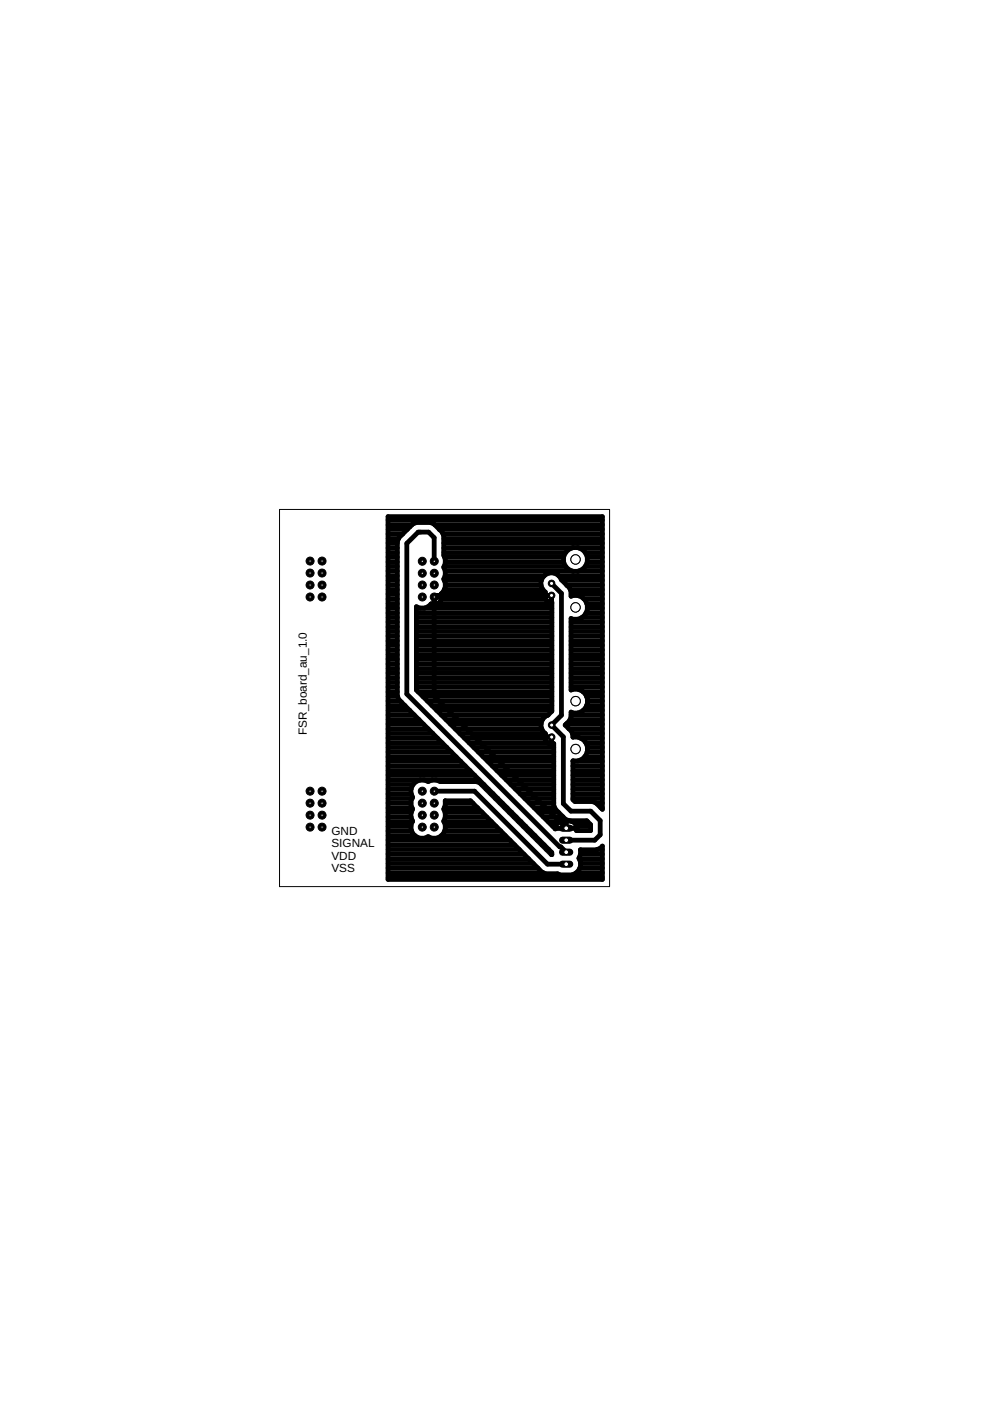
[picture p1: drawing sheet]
<svg xmlns="http://www.w3.org/2000/svg" width="210mm" height="297mm" viewBox="0 0 210 297" stroke-linecap="round" stroke-linejoin="round" font-family="sans-serif">
<defs><g id="words">
<g font-size="2.5">
<text x="65.1" y="155.8" transform="rotate(-90 65.1 155.8)">FSR_board_au_1.0</text>
<text x="70.3" y="177">GND</text>
<text x="70.3" y="179.6">SIGNAL</text>
<text x="70.3" y="182.3">VDD</text>
<text x="70.3" y="185">VSS</text>
</g>
</g></defs>
<g fill="none" stroke="#000" stroke-width="1">
<path d="M82.3 119.1h1.9M82.3 118.1h1.9M82.3 117.2h1.9M82.3 116.2h1.9M82.3 115.2h1.9M82.3 114.2h2.2M82.3 113.2h3.1M82.3 112.2h4.1M82.3 111.3h5.1M82.3 110.3h45.4M92.1 119v-5l-1.2-1.2h-2.2l-2.4 2.4v32l32.4 32.4h.2l1.1 1.1M92.2 111.3h35.5"/>
<path d="M93.2 112.2h34.5M93.9 113.2h33.8M94.1 117.2h25.8M94.1 116.2h27.2M94.1 115.2h33.6M94.1 114.2h33.6M94.3 118.1h25.2M94.4 119.1h25.1M119.5 118.1v1M119.5 118.1a2.56 2.56 0 0 1 2.5-2.1 2.56 2.56 0 0 1 2.5 2.1M119.5 119.1a2.57 2.57 0 0 0 2.5 2.1 2.57 2.57 0 0 0 2.5-2.1M122.7 116.2h5"/>
<path d="M124.1 117.2h3.6M124.5 118.1v1M124.5 119.1h3.2M124.5 118.1h3.2M82.3 128.9h1.9M82.3 139.8h1.9M82.3 138.8h1.9M82.3 137.8h1.9M82.3 136.8h1.9M82.3 135.8h1.9M82.3 134.9h1.9M82.3 133.9h1.9"/>
<path d="M82.3 132.9h1.9M82.3 131.9h1.9M82.3 130.9h1.9M82.3 129.9h1.9M82.3 128h1.9M82.3 127h1.9M82.3 126h1.9M82.3 125h1.9M82.3 124h1.9M82.3 123h1.9M82.3 122.1h1.9M82.3 121.1h1.9"/>
<path d="M82.3 120.1h1.9M88.3 128.9h28.7M88.3 139.8h28.7M88.3 138.8h28.7M88.3 137.8h28.7M88.3 136.8h28.7M88.3 135.8h28.7M88.3 134.9h28.7M88.3 133.9h28.7M88.3 132.9h28.7M88.3 131.9h28.7M88.3 130.9h28.7"/>
<path d="M88.3 129.9h28.7M92.1 126.6v21l27.9 28M92.1 126.6h1.5M92.1 126.6h.1M92.1 128h.1M92.1 127h.1M92.8 128h24.2M93.5 126h22M93.6 127h22.1M94.1 120.1h25.8M94.2 125h20.9M94.2 123h20.6"/>
<path d="M94.4 122.1h21M94.4 121.1l-.3-.8 .3-.8v-1l-.3-.8v-4.1l-.3-.7-1.8-1.8-.7-.3h-3l-.8 .3-3 3-.3 .7v32.8l.3 .7 32.5 32.4v.4M94.4 121.1v.9l-.3 .8a2.45 2.45 0 0 1-.6 3.2 1.6 1.6 0 0 1-.3 1.7 1.6 1.6 0 0 1-1.8 .3l-.6 .6-.8 .3M94.4 124h20.3M94.4 121.1h26.9M115.7 127l-.2-.6 .1-.8a2.25 2.25 0 0 1-.1-3.7 2.25 2.25 0 0 1 3.5 1l1.8 1.8 .3 .7v1a2.54 2.54 0 0 1 3.5 2.4 2.54 2.54 0 0 1-3.5 2.3v15.2a2.54 2.54 0 0 1 3.5 2.3 2.54 2.54 0 0 1-3.5 2.4v1l-.3 .8-1 .9 1.4 1.4 .3 .7v.5a2.57 2.57 0 0 1 3.1 2.5 2.57 2.57 0 0 1-3.1 2.5v8.2l.4 .4h3.7l.8 .4 1.3 1.3v-62.1h-45.4v77h45.4v-7.1l-.4 .5-.8 .3h-3.4v.9M115.7 127l.5 .5 .8 .2v23.1l-.8 .8a2.22 2.22 0 0 0-1.5 1.9 2.22 2.22 0 0 0 1 2.1 1.45 1.45 0 0 0 .1 1.6 1.45 1.45 0 0 0 1.6 .4v13.2l.3 .7 2.2 2.2 .7 .3h3.8l.8 .8v1.3h-3a1.51 1.51 0 0 0-1.3-2h-1.8a1.53 1.53 0 0 0-1.3 1.6l-29.5-29.4v-17.7l.7 .3M116.6 126.2v.1M116.9 126.2h-24.5l-.3 .4M116.9 126.6v1.1M116.9 126.6h.1M116.9 123.7l2.1 2.1v25.8l-2.1 2.1 2.5 2.5v14.2l1.7 1.6h4.1l2.1 2v3l-1.2 1.1h-6.1"/>
<path d="M116.9 127h.1M118.4 122.1h9.3M119.1 123h8.6M120.1 124h7.6M120.9 125h6.8M121.1 139.8h6.6M121.1 138.8h6.6M121.1 137.8h6.6M121.1 136.8h6.6M121.1 135.8h6.6M121.1 134.9h6.6M121.1 133.9h6.6"/>
<path d="M121.1 132.9h6.6M121.1 131.9h6.6M121.1 126h6.6M122.7 121.1h5M123.4 130.9h4.3M123.8 127h3.9M124.1 120.1h3.6M124.2 129.9h3.5M124.4 128h3.3M124.5 128.9h3.2M82.3 159.4h13.4M82.3 158.5h12.4"/>
<path d="M82.3 157.5h11.4M82.3 156.5h10.5M82.3 155.5h9.5M82.3 154.5h8.5M82.3 153.5h7.5M82.3 152.6h6.5M82.3 151.6h5.5M82.3 150.6h4.5M82.3 149.6h3.6M82.3 148.6h2.6M82.3 147.6h2M82.3 146.7h1.9"/>
<path d="M82.3 145.7h1.9M82.3 144.7h1.9M82.3 143.7h1.9M82.3 142.7h1.9M82.3 141.8h1.9M82.3 140.8h1.9M88.3 145.7h28.7M88.3 144.7h28.7M88.3 143.7h28.7M88.3 142.7h28.7M88.3 141.8h28.7M88.3 140.8h28.7"/>
<path d="M88.6 146.7h28.4M89.6 147.6h27.4M90.6 148.6h26.4M91.6 149.6h25.4M92.6 150.6h24.4M93.6 151.6h22.6M94.6 152.6h20.4M95.5 153.5h19.2M96.5 154.5h18.4M97.5 155.5h18.1M98.5 156.5h17M99.5 157.5h16.6"/>
<path d="M100.5 158.5h16.9M101.5 159.4h15.9M116.6 156.3h.1M116.9 156.3h-15.9l-.2 .1M116.9 157.5h.1M117 156.6l-.1 1.1M120 153.5h7.7M120.6 154.5h7.1M120.9 152.6h6.8M121.1 151.6h6.6M121.1 145.7h6.6M121.1 144.7h6.6"/>
<path d="M121.1 143.7h6.6M121.1 142.7h6.6M121.1 141.8h6.6M121.1 140.8h6.6M121.3 155.5h6.4M123.1 156.5h4.6M123.6 146.7h4.1M123.7 150.6h4M124.2 157.5h3.5M124.3 147.6h3.4M124.4 149.6h3.3M124.5 159.4h3.2"/>
<path d="M124.5 158.5h3.2M124.5 148.6h3.2M82.3 165.4h19.3M82.3 179.1h26.8M82.3 178.1h25.8M82.3 177.2h5.7M82.3 176.2h5M82.3 175.2h4.8M82.3 174.2h5.1M82.3 173.2h4.8M82.3 172.2h4.9M82.3 171.3h5.1"/>
<path d="M82.3 170.3h4.8M82.3 169.3h5.1M82.3 168.3h4.9M82.3 167.3h4.8M82.3 166.3h5.3M82.3 164.4h18.3M82.3 163.4h17.3M82.3 162.4h16.4M82.3 161.4h15.4M82.3 160.4h14.4M89 165.4a2.4 2.4 0 0 0-1.5 3.6l-.4 .8v1l.4 .8-.4 .7v1l.4 .8a2.38 2.38 0 0 0 .3 3 2.38 2.38 0 0 0 3 .3 2.38 2.38 0 0 0 2.9-.3 2.38 2.38 0 0 0 .4-3l.3-.8v-1l-.3-.7 .3-.8v-1h5.4l15.1 15.1 .8 .4h2.5l.6 .2h2.4a2.34 2.34 0 0 0 1.5-3.6l.4-.8M90 165.4l.8 .3 .8-.3"/>
<path d="M92.1 167.7h8.5l15.5 15.5h3.9M92.5 165.4l.8 .3h7.7l.7 .3 15.3 15.1M93.6 177.2h13.5M94.1 174.2h10.1M94.2 171.3h7.1M94.3 176.2h11.9M94.4 172.2h7.8M94.4 175.2h10.8M94.4 173.2h8.8M94.4 170.3h5.9M102.1 166.3h.5M102.4 160.4h15"/>
<path d="M103.1 167.3h.5M103.4 161.4h14M104 168.3h.6M104.4 162.4h13M105 169.3h.5M105.4 163.4h12M106 170.3h.5M106.4 164.4h11M107 171.3h.5M107.4 165.4h10M108 172.2h.5M108.3 166.3h9.1"/>
<path d="M109 173.2h.5M109.3 167.3h8.1M109.9 174.2h.5M110.3 168.3h7.1M110.9 175.2h.5M111.3 169.3h6.1M111.9 176.2h.5M112.3 170.3h5.1M112.9 177.2h.5M113.2 171.3h4.4M113.9 178.1h.5M114.2 172.2h4.2"/>
<path d="M114.9 179.1h.5M115.2 173.2h4.2M116.2 174.2h2.4M117.2 175.2h.6M117.8 175.6h4.5M120 175.6h.1M120 174.1v1.5M120 175.2h.1M120 174.2h.1M121.4 174.2h3.2M121.5 165.4h6.2M121.5 169.3h6.2"/>
<path d="M121.5 168.3h6.2M121.5 167.3h6.2M121.5 166.3h6.2M121.5 164.4h6.2M121.5 163.4h6.2M121.5 162.4h6.2M121.5 161.4h6.2M122.3 175.2h2.9M124 160.4h3.7M126.4 170.3h1.3M127.4 171.3h.3M82.3 186h45.4"/>
<path d="M82.3 185h32.9M82.3 184h31.7M82.3 183.1h30.8M82.3 182.1h29.8M82.3 181.1h28.8M82.3 180.1h27.8M115.8 180.1h.6M116.8 181.1h.2M122.2 185h5.5M122.8 182.1h4.9M122.9 184h4.8M123.1 183.1h4.6"/>
<path d="M123.1 181.1h4.6M126.6 180.1h1.1"/>
</g>
<circle cx="92.1" cy="119" r=".85" fill="#000" stroke="#000" stroke-width=".21"/>
<circle cx="92.1" cy="119" r=".25" fill="#fff" stroke="#000" stroke-width=".21"/>
<circle cx="89.5" cy="119" r=".85" fill="#000" stroke="#000" stroke-width=".21"/>
<circle cx="89.5" cy="119" r=".25" fill="#fff" stroke="#000" stroke-width=".21"/>
<circle cx="92.1" cy="121.5" r=".85" fill="#000" stroke="#000" stroke-width=".21"/>
<circle cx="92.1" cy="121.5" r=".25" fill="#fff" stroke="#000" stroke-width=".21"/>
<circle cx="89.5" cy="121.5" r=".85" fill="#000" stroke="#000" stroke-width=".21"/>
<circle cx="89.5" cy="121.5" r=".25" fill="#fff" stroke="#000" stroke-width=".21"/>
<circle cx="92.1" cy="124" r=".85" fill="#000" stroke="#000" stroke-width=".21"/>
<circle cx="92.1" cy="124" r=".25" fill="#fff" stroke="#000" stroke-width=".21"/>
<circle cx="89.5" cy="124" r=".85" fill="#000" stroke="#000" stroke-width=".21"/>
<circle cx="89.5" cy="124" r=".25" fill="#fff" stroke="#000" stroke-width=".21"/>
<circle cx="92.1" cy="126.6" r=".85" fill="#000" stroke="#000" stroke-width=".21"/>
<circle cx="92.1" cy="126.6" r=".25" fill="#fff" stroke="#000" stroke-width=".21"/>
<circle cx="89.5" cy="126.6" r=".85" fill="#000" stroke="#000" stroke-width=".21"/>
<circle cx="89.5" cy="126.6" r=".25" fill="#fff" stroke="#000" stroke-width=".21"/>
<circle cx="92.1" cy="167.7" r=".85" fill="#000" stroke="#000" stroke-width=".21"/>
<circle cx="92.1" cy="167.7" r=".25" fill="#fff" stroke="#000" stroke-width=".21"/>
<circle cx="89.5" cy="167.7" r=".85" fill="#000" stroke="#000" stroke-width=".21"/>
<circle cx="89.5" cy="167.7" r=".25" fill="#fff" stroke="#000" stroke-width=".21"/>
<circle cx="92.1" cy="170.3" r=".85" fill="#000" stroke="#000" stroke-width=".21"/>
<circle cx="92.1" cy="170.3" r=".25" fill="#fff" stroke="#000" stroke-width=".21"/>
<circle cx="89.5" cy="170.3" r=".85" fill="#000" stroke="#000" stroke-width=".21"/>
<circle cx="89.5" cy="170.3" r=".25" fill="#fff" stroke="#000" stroke-width=".21"/>
<circle cx="92.1" cy="172.8" r=".85" fill="#000" stroke="#000" stroke-width=".21"/>
<circle cx="92.1" cy="172.8" r=".25" fill="#fff" stroke="#000" stroke-width=".21"/>
<circle cx="89.5" cy="172.8" r=".85" fill="#000" stroke="#000" stroke-width=".21"/>
<circle cx="89.5" cy="172.8" r=".25" fill="#fff" stroke="#000" stroke-width=".21"/>
<circle cx="92.1" cy="175.4" r=".85" fill="#000" stroke="#000" stroke-width=".21"/>
<circle cx="92.1" cy="175.4" r=".25" fill="#fff" stroke="#000" stroke-width=".21"/>
<circle cx="89.5" cy="175.4" r=".85" fill="#000" stroke="#000" stroke-width=".21"/>
<circle cx="89.5" cy="175.4" r=".25" fill="#fff" stroke="#000" stroke-width=".21"/>
<circle cx="68.3" cy="119" r=".85" fill="#000" stroke="#000" stroke-width=".21"/>
<circle cx="68.3" cy="119" r=".25" fill="#fff" stroke="#000" stroke-width=".21"/>
<circle cx="65.7" cy="119" r=".85" fill="#000" stroke="#000" stroke-width=".21"/>
<circle cx="65.7" cy="119" r=".25" fill="#fff" stroke="#000" stroke-width=".21"/>
<circle cx="68.3" cy="121.5" r=".85" fill="#000" stroke="#000" stroke-width=".21"/>
<circle cx="68.3" cy="121.5" r=".25" fill="#fff" stroke="#000" stroke-width=".21"/>
<circle cx="65.7" cy="121.5" r=".85" fill="#000" stroke="#000" stroke-width=".21"/>
<circle cx="65.7" cy="121.5" r=".25" fill="#fff" stroke="#000" stroke-width=".21"/>
<circle cx="68.3" cy="124" r=".85" fill="#000" stroke="#000" stroke-width=".21"/>
<circle cx="68.3" cy="124" r=".25" fill="#fff" stroke="#000" stroke-width=".21"/>
<circle cx="65.7" cy="124" r=".85" fill="#000" stroke="#000" stroke-width=".21"/>
<circle cx="65.7" cy="124" r=".25" fill="#fff" stroke="#000" stroke-width=".21"/>
<circle cx="68.3" cy="126.6" r=".85" fill="#000" stroke="#000" stroke-width=".21"/>
<circle cx="68.3" cy="126.6" r=".25" fill="#fff" stroke="#000" stroke-width=".21"/>
<circle cx="65.7" cy="126.6" r=".85" fill="#000" stroke="#000" stroke-width=".21"/>
<circle cx="65.7" cy="126.6" r=".25" fill="#fff" stroke="#000" stroke-width=".21"/>
<circle cx="68.3" cy="167.7" r=".85" fill="#000" stroke="#000" stroke-width=".21"/>
<circle cx="68.3" cy="167.7" r=".25" fill="#fff" stroke="#000" stroke-width=".21"/>
<circle cx="65.7" cy="167.7" r=".85" fill="#000" stroke="#000" stroke-width=".21"/>
<circle cx="65.7" cy="167.7" r=".25" fill="#fff" stroke="#000" stroke-width=".21"/>
<circle cx="68.3" cy="170.3" r=".85" fill="#000" stroke="#000" stroke-width=".21"/>
<circle cx="68.3" cy="170.3" r=".25" fill="#fff" stroke="#000" stroke-width=".21"/>
<circle cx="65.7" cy="170.3" r=".85" fill="#000" stroke="#000" stroke-width=".21"/>
<circle cx="65.7" cy="170.3" r=".25" fill="#fff" stroke="#000" stroke-width=".21"/>
<circle cx="68.3" cy="172.8" r=".85" fill="#000" stroke="#000" stroke-width=".21"/>
<circle cx="68.3" cy="172.8" r=".25" fill="#fff" stroke="#000" stroke-width=".21"/>
<circle cx="65.7" cy="172.8" r=".85" fill="#000" stroke="#000" stroke-width=".21"/>
<circle cx="65.7" cy="172.8" r=".25" fill="#fff" stroke="#000" stroke-width=".21"/>
<circle cx="68.3" cy="175.4" r=".85" fill="#000" stroke="#000" stroke-width=".21"/>
<circle cx="68.3" cy="175.4" r=".25" fill="#fff" stroke="#000" stroke-width=".21"/>
<circle cx="65.7" cy="175.4" r=".85" fill="#000" stroke="#000" stroke-width=".21"/>
<circle cx="65.7" cy="175.4" r=".25" fill="#fff" stroke="#000" stroke-width=".21"/>
<path d="M119.3 183.2h1.5" fill="none" stroke="#000" stroke-width="1.5"/>
<circle cx="120.1" cy="183.2" r=".51" fill="#fff" stroke="#000" stroke-width=".21"/>
<path d="M119.3 180.7h1.5" fill="none" stroke="#000" stroke-width="1.5"/>
<circle cx="120.1" cy="180.7" r=".51" fill="#fff" stroke="#000" stroke-width=".21"/>
<path d="M119.3 178.1h1.5" fill="none" stroke="#000" stroke-width="1.5"/>
<circle cx="120.1" cy="178.1" r=".51" fill="#fff" stroke="#000" stroke-width=".21"/>
<path d="M119.3 175.6h1.5" fill="none" stroke="#000" stroke-width="1.5"/>
<circle cx="120.1" cy="175.6" r=".51" fill="#fff" stroke="#000" stroke-width=".21"/>
<circle cx="116.9" cy="123.7" r=".7" fill="#000" stroke="#000" stroke-width=".21"/>
<circle cx="116.9" cy="123.7" r=".44" fill="#fff" stroke="#000" stroke-width=".21"/>
<circle cx="116.9" cy="126.2" r=".7" fill="#000" stroke="#000" stroke-width=".21"/>
<circle cx="116.9" cy="126.2" r=".44" fill="#fff" stroke="#000" stroke-width=".21"/>
<circle cx="117" cy="153.7" r=".7" fill="#000" stroke="#000" stroke-width=".21"/>
<circle cx="117" cy="153.7" r=".44" fill="#fff" stroke="#000" stroke-width=".21"/>
<circle cx="117" cy="156.3" r=".7" fill="#000" stroke="#000" stroke-width=".21"/>
<circle cx="117" cy="156.3" r=".44" fill="#fff" stroke="#000" stroke-width=".21"/>
<g fill="none" stroke="#000" stroke-width=".21">
<path d="M59.3 108h69.9v80h-69.9z"/>
<circle cx="122" cy="128.8" r=".99"/>
</g>
<circle cx="122" cy="128.8" r=".99" fill="#fff" stroke="#000" stroke-width=".21"/>
<circle cx="122" cy="118.6" r=".99" fill="none" stroke="#000" stroke-width=".21"/>
<circle cx="122" cy="118.6" r=".99" fill="#fff" stroke="#000" stroke-width=".21"/>
<circle cx="122" cy="158.8" r=".99" fill="none" stroke="#000" stroke-width=".21"/>
<circle cx="122" cy="158.8" r=".99" fill="#fff" stroke="#000" stroke-width=".21"/>
<circle cx="122" cy="148.7" r=".99" fill="none" stroke="#000" stroke-width=".21"/>
<circle cx="122" cy="148.7" r=".99" fill="#fff" stroke="#000" stroke-width=".21"/>
<use href="#words"/>
</svg>
